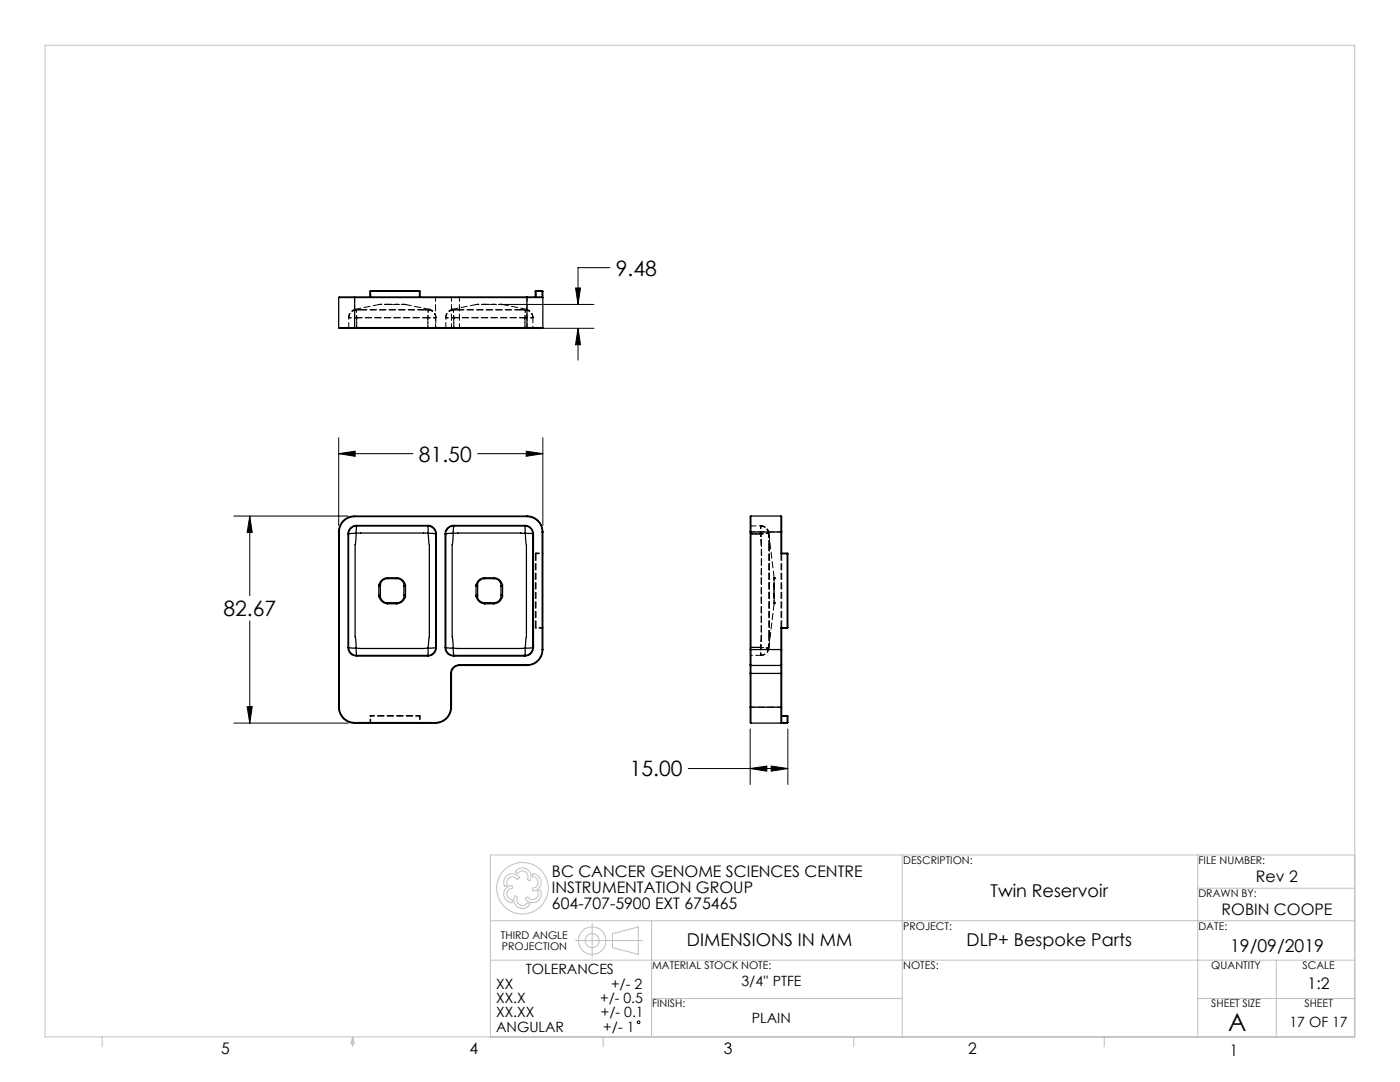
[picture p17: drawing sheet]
<svg xmlns="http://www.w3.org/2000/svg" width="279mm" height="216mm" viewBox="0 0 279 216" stroke-linecap="round" stroke-linejoin="round" font-family="sans-serif">
<defs><g id="words">
<text font-size="4.9" x="245.1" y="205.7">A</text>
<g font-size="4.2">
<text x="122.9" y="55">9.48</text>
<text x="83.6" y="92.1">81.50</text>
<text x="44.6" y="122.9">82.67</text>
<text x="125.7" y="154.9">15.00</text>
</g>
<g font-size="3.5">
<text x="197.7" y="179">Twin Reservoir</text>
<text x="137.1" y="188.9">DIMENSIONS IN MM</text>
<text x="192.9" y="188.9">DLP+ Bespoke Parts</text>
<text x="245.5" y="189.9">19/09/2019</text>
</g>
<g font-size="3.2">
<text x="110.1" y="175">BC CANCER GENOME SCIENCES CENTRE</text>
<text x="110.1" y="178.1">INSTRUMENTATION GROUP</text>
<text x="250.7" y="176">Rev 2</text>
<text x="110.1" y="181.3">604-707-5900 EXT 675465</text>
<text x="243.8" y="182.6">ROBIN COOPE</text>
<text x="261" y="197.3">1:2</text>
<text x="44.2" y="210.4">5</text>
<text x="93.7" y="210.4">4</text>
<text x="144.5" y="210.3">3</text>
<text x="193.2" y="210.3">2</text>
<text x="245.4" y="210.6">1</text>
</g>
<g font-size="2.8">
<text x="99" y="197.4">XX</text>
<text x="105" y="194.4">TOLERANCES</text>
<text x="122" y="197.4">+/- 2</text>
<text x="148" y="196.8">3/4'' PTFE</text>
<text x="99" y="200.2">XX.X</text>
<text x="99" y="203">XX.XX</text>
<text x="119.8" y="200.2">+/- 0.5</text>
<text x="119.9" y="203">+/- 0.1</text>
<text x="99" y="205.8">ANGULAR</text>
<text x="120.4" y="205.8">+/- 1</text>
<text x="150.1" y="204">PLAIN</text>
<text x="257.3" y="204.8">17 OF 17</text>
</g>
<g font-size="2.1">
<text x="180.3" y="172.4">DESCRIPTION:</text>
<text x="239.2" y="172.4">FILE NUMBER:</text>
<text x="239.2" y="179">DRAWN BY:</text>
<text x="180.3" y="185.5">PROJECT:</text>
<text x="239.2" y="185.5">DATE:</text>
<text x="100" y="187.4">THIRD ANGLE</text>
<text x="100.1" y="189.5">PROJECTION</text>
<text x="130.1" y="193.4">MATERIAL STOCK NOTE:</text>
<text x="180.3" y="193.4">NOTES:</text>
<text x="241.7" y="193.4">QUANTITY</text>
<text x="259.9" y="193.4">SCALE</text>
<text x="130.1" y="201">FINISH:</text>
<text x="241.7" y="201">SHEET SIZE</text>
<text x="260.3" y="201">SHEET</text>
</g>
</g></defs>
<g fill="none" stroke="#000" stroke-width=".2">
<path d="M114.9 57.5h1l-.5 3.2zM121.7 53.4h-6.3v7.3M99.9 60.7h18.6M106.4 65.5h12.1M115.4 65.5l.5 3.3h-1zM115.4 65.5v6.4M67.6 87.3v17.6M67.6 90.5h14.8M67.6 90.5l3.3-.5v1.1zM95.3 90.5h13M105 90l3.3 .5-3.3 .6zM108.3 87.3v17.6"/>
<path d="M46.7 103h22.8M49.8 103v15.9M49.8 103l.5 3.3h-1zM49.8 123.9v20.4M46.7 144.3h22.8M49.3 141h1l-.5 3.3zM137.4 153.4h19.8M149.7 145.5v11M149.7 153.4l3.3-.5v1zM153.9 152.9l3.3 .5-3.3 .5zM157.2 145.5v11"/>
<circle cx="127.4" cy="204" r=".27"/>
</g>
<g fill="none" stroke="#c0c0c0" stroke-width=".2">
<path d="M9 9h261.4v197.9h-261.4zM101 174.9a1.61 1.61 0 0 1 2.6 .4l-.3 .2a1.18 1.18 0 0 0-1.6-.4 1.18 1.18 0 0 0-.5 1.5l-.3 .3a1.34 1.34 0 0 1 .1-2zM101.1 177.1l.3-.2a.53 .53 0 0 1 .8-.1v.4a1.2 1.2 0 0 0-1.1 1.2 1.2 1.2 0 0 0 1.1 1.2v.4a1.54 1.54 0 0 1-1.6-2.1zM102.8 178.8l.4 .2a1.21 1.21 0 0 0 .5 1.5 1.21 1.21 0 0 0 1.6-.3l.4 .2a1.71 1.71 0 0 1-2.3 .7 1.71 1.71 0 0 1-.6-2.3zM102.9 173.8a1.68 1.68 0 0 1 2.3-.3 1.68 1.68 0 0 1 .5 2.2l-.4-.2a1.18 1.18 0 0 0-.5-1.6 1.18 1.18 0 0 0-1.6 .4l-.4-.2zM104.9 179.2l.3-.2a1.17 1.17 0 0 0 1.5 .4 1.17 1.17 0 0 0 .7-1.3l-.1-.3 .4-.2a1.56 1.56 0 0 1-.8 2.4 1.5 1.5 0 0 1-2-.8zM106.3 174.4a1.65 1.65 0 0 1 1.6 1.1 1.65 1.65 0 0 1-.5 1.8l-.3 .3a.56 .56 0 0 1-.8 .1v-.4a1.2 1.2 0 0 0 1.1-1.2 1.2 1.2 0 0 0-1.1-1.2zM180.1 170.6v36.3M239 177.2h31.4M239 170.6v36.3M270.4 170.6h-172.5v36.3M97.9 183.7h172.5"/>
<path d="M97.9 191.6h172.5M114.9 187.7h13.4M118.2 184.3v6.8M122.2 186.3l5.2-1.3v5.4l-5.2-1.3zM130 199.2h50.1M130 183.7v23.2M239 199.2h31.4M254.7 191.6v15.3M20.4 206.9v2M70.4 206.9v2M70.4 206.9l.3 1.4h-.7zM120.4 206.9v2"/>
<path d="M170.4 206.9v2M220.4 206.9v2"/>
<circle cx="104.3" cy="177.2" r="5.2"/>
<circle cx="118.2" cy="187.7" r="2.73"/>
<circle cx="118.2" cy="187.7" r="1.4"/>
</g>
<path d="M49.3 141h1l-.5 3.3zM49.8 103l.5 3.3h-1zM67.6 90.5l3.3-.5v1.1zM105 90l3.3 .5-3.3 .6zM114.9 57.5h1l-.5 3.2zM115.4 65.5l.5 3.3h-1zM149.7 153.4l3.3-.5v1zM153.9 152.9l3.3 .5-3.3 .5z" fill="#000"/>
<g fill="none" stroke="#000" stroke-width=".25">
<path d="M67.6 59.4v6M70.8 59.3h-3.1l-.1 .1M70.8 59.3v6.2M70.8 59.3h34.4M73.8 58.1h10M73.8 58.1v1.2M73.9 58h9.8M73.9 58v1.3M73.9 58l-.1 .1M83.7 58v1.3M83.7 58l.1 .1M83.8 58.1v1.2"/>
<path d="M105.2 59.3h3M105.2 59.3v6.2M106.8 58.1h1.5M106.8 58.1v1.2M107 58v1.3M107 58h1.2M107 58l-.2 .1M108.2 59.3l.1 .1h-40.7M108.2 58v1.3M108.2 58l.1 .1M108.3 58.1v7.3M67.6 65.4h40.7"/>
<path d="M67.6 65.4l.1 .1h3.1M70.8 65.5h34.4M108.3 65.4l-.1 .1h-3M67.6 106.2v34.9M67.6 106.2h.1M67.7 106.2v34.9M69.5 106.5v22.7M69.5 106.5h.1M69.6 106.5v22.7M70.8 103a3.1 3.1 0 0 0-3.2 3.2M70.8 103.1a3.1 3.1 0 0 0-3.1 3.1M70.8 103v.1"/>
<path d="M70.8 103h34.4M70.8 103.1h34.4M71.1 106.4l-.2 2.3v18.4l.2 2.2M71.1 106.4l-1.5 .1M71.1 106.4h14.3M71.2 104.8a1.69 1.69 0 0 0-1.7 1.7M71.2 105a1.68 1.68 0 0 0-1.6 1.5M71.2 105l-.1 1.4M71.2 104.8h14.2M71.2 105h14.2M71.2 104.8v.2M75.6 118.8a1.94 1.94 0 0 0 1.7 1.7h1.9"/>
<path d="M75.6 116.9h.3M75.6 118.8h.3M75.9 118.8a1.37 1.37 0 0 0 1.5 1.5M75.9 116.9v1.9M77.4 115.3h1.8a1.79 1.79 0 0 1 1.7 1.6M77.4 115.3a1.92 1.92 0 0 0-1.8 1.4v2.1M77.4 115.3v.2M77.4 115.5a1.38 1.38 0 0 0-1.5 1.4M77.4 115.5h1.8M79.2 115.5a1.37 1.37 0 0 1 1.4 1.4M79.2 115.3v.2M80.6 118.8a1.34 1.34 0 0 1-1.4 1.5"/>
<path d="M80.6 118.8h.3M80.6 116.9h.3M80.6 116.9v1.9M80.9 116.9v2.2a1.93 1.93 0 0 1-1.7 1.4M85.4 104.8a1.69 1.69 0 0 1 1.7 1.7M85.4 105a1.62 1.62 0 0 1 1.6 1.5M85.4 105v1.4M85.4 104.8v.2M85.4 106.4l.3 2.3v18.4l-.3 2.2M85.4 106.4l1.6 .1M87 106.5h.1M87 106.5v22.7"/>
<path d="M87.1 106.5v22.7M88.8 106.5v22.7M88.8 106.5h.2M89 106.5v22.7M90.5 106.4l-.3 2.3v18.4l.3 2.2M90.5 106.4l-1.5 .1M90.5 106.4h14.3M90.6 104.8a1.69 1.69 0 0 0-1.8 1.7M90.6 105a1.62 1.62 0 0 0-1.6 1.5M90.6 105l-.1 1.4M90.6 104.8h14.1M90.6 104.8v.2"/>
<path d="M90.6 105h14.1M95 118.8a1.86 1.86 0 0 0 1.7 1.7h1.9M95 116.9h.3M95 118.8h.3M95.3 118.8a1.29 1.29 0 0 0 1.4 1.5M95.3 116.9v1.9M96.7 115.3a1.77 1.77 0 0 0-1.7 1.4v2.1M96.7 115.3v.2M96.7 115.5a1.32 1.32 0 0 0-1.4 1.4M96.7 115.3h1.9M96.7 115.5h1.9M98.6 115.5a1.33 1.33 0 0 1 1.4 1.4"/>
<path d="M98.6 115.3v.2M98.6 115.3a1.79 1.79 0 0 1 1.7 1.6M100 118.8a1.37 1.37 0 0 1-1.4 1.5M100 118.8h.3M100 116.9h.3M100 116.9v1.9M100.3 116.9v2.2a1.94 1.94 0 0 1-1.7 1.4M104.7 104.8a1.75 1.75 0 0 1 1.8 1.7M104.7 105a1.62 1.62 0 0 1 1.6 1.5M104.7 105l.1 1.4M104.7 104.8v.2M104.8 106.4l.3 2.3v18.4l-.3 2.2"/>
<path d="M104.8 106.4l1.5 .1M105.2 103.1a3.1 3.1 0 0 1 3 3.1M105.2 103a3.1 3.1 0 0 1 3.1 3.2M105.2 103v.1M106.3 106.5v22.7M106.3 106.5h.2M106.5 106.5v22.7M108.2 106.2h.1M108.2 106.2v23.4M108.3 106.2v23.4M149.7 106.2h6.3M149.7 106.2v23.4"/>
<path d="M149.9 103v29.8M149.9 103l-.2 .1v3.1M149.9 103h6M155.9 103v7.5M155.9 103l.1 .1v3.1M155.9 110.5h1.3M156 110.4l-.1 .1M156 110.4h1.1M156 106.2v4.2M157.1 110.4v15M157.1 110.4l.1 .1M157.2 110.5v14.7"/>
<path d="M69.5 129.2a1.69 1.69 0 0 0 1.7 1.7M69.5 129.2h.1M69.6 129.2a1.62 1.62 0 0 0 1.6 1.6M69.6 129.2l1.5 .1M71.1 129.3h14.3M71.1 129.3l.1 1.5M71.2 130.9h14.2M71.2 130.8h14.2M71.2 130.8v.1M77.4 120.3v.2M77.4 120.3h1.8M79.2 120.3v.2"/>
<path d="M85.4 130.8v.1M85.4 129.3v1.5M87 129.2a1.62 1.62 0 0 1-1.6 1.6M87 129.2l-1.6 .1M87 129.2h.1M87.1 129.2a1.69 1.69 0 0 1-1.7 1.7M88.8 129.2a1.69 1.69 0 0 0 1.8 1.7M88.8 129.2h.2M89 129.2a1.55 1.55 0 0 0 1.6 1.6M89 129.2l1.5 .1M90 134.4v6.7M90 134.4h.1"/>
<path d="M90.1 134.4v6.7M90.5 129.3h14.3M90.5 129.3l.1 1.5M90.6 130.9h14.1M90.6 130.8v.1M90.6 130.8h14.1M91.7 132.6a1.75 1.75 0 0 0-1.7 1.8M91.7 132.8a1.55 1.55 0 0 0-1.6 1.6M91.7 132.6h13.5M91.7 132.8h13.5M91.7 132.6v.2M96.7 120.3v.2"/>
<path d="M96.7 120.3h1.9M98.6 120.5h.1M98.6 120.3v.2M104.7 130.8v.1M104.8 129.3l-.1 1.5M105.2 132.6v.2M106.3 129.2a1.55 1.55 0 0 1-1.6 1.6M106.3 129.2l-1.5 .1M106.3 129.2h.2M106.5 129.2a1.75 1.75 0 0 1-1.8 1.7M108.2 129.6a3 3 0 0 1-3 3M108.2 129.6h.1"/>
<path d="M108.3 129.6a3.2 3.2 0 0 1-3.1 3.2M149.7 129.6v3M149.7 132.6v1.8M149.7 129.6h6.3M149.7 134.4h6.3M149.7 134.4v6.7M149.7 132.6l.2 .2M149.9 132.8v11.5M149.9 132.8h6M155.9 125.2v7.6M155.9 125.2l.1 .2M155.9 132.8v11.5l.1-.1"/>
<path d="M155.9 125.2h1.3M156 129.6v3M156 132.6v1.8M156 125.4h1.1M156 132.6l-.1 .2M156 125.4v4.2M156 134.4v6.7M157.2 125.2l-.1 .2M67.6 141.1a3.1 3.1 0 0 0 3.2 3.2M67.6 141.1h.1M67.7 141.1a3.1 3.1 0 0 0 3.1 3.1M70.8 144.2v.1"/>
<path d="M70.8 144.2h16.1M70.8 144.3h16.1M86.9 144.2v.1M90 141.1a3.1 3.1 0 0 1-3.1 3.1M90 141.1h.1M90.1 141.1a3.2 3.2 0 0 1-3.2 3.2M149.7 141.1v3.1l.2 .1M149.7 141.1h6.3M149.9 144.3h7.2M156 141.1v3.1M156 144.2h1.2M156 142.9h1.2"/>
<path d="M156 142.8h1.1M157.1 142.8v1.5M157.1 142.8l.1 .1M157.2 142.9v1.3M157.2 144.2l-.1 .1"/>
</g>
<g fill="none" stroke="#000" stroke-width=".2" stroke-dasharray="1.3 .6">
<path d="M70.8 59.4v-.2M74 58v.1M74 59.4l-.1-.2M83.7 58v.1M83.9 59.2l-.2 .2M86.9 59.2v.2M90 59.2l.1 .2M91.7 59.2v.2M105.2 59.2v.2M107 58v.1M108.2 58v.1M69.6 65.4l-.1 .1"/>
<path d="M69.6 63.4v-.1v.1M70.8 65.4v.1M70.9 61.7l.2 .1M70.9 61.7h.1M71.1 61.8l-.2-.1M71.2 65.4v.1M71.2 65.5v-.1M75.6 60.8h.1M75.9 60.7h.1M75.9 60.7l-.3 .1M77.3 60.7h.1M77.4 60.7h.1"/>
<path d="M79.2 60.7h.1M80.6 60.7h.1M80.9 60.8h.1M80.9 60.8l-.3-.1M85.4 65.4v.1M85.4 65.5v-.1M85.5 61.8l.2-.1M85.7 61.7l-.2 .1M85.7 61.7h.1M86.9 65.4v.1M87 63.4v-.1M87.1 65.5l-.1-.1"/>
<path d="M88.9 65.5l.1-.1M89 63.3v.1M90 65.5l.1-.1M90.2 61.7l.3 .1M90.2 61.7h.1M90.5 61.8l-.3-.1M90.6 65.4v.1M90.6 65.5v-.1M91.7 65.5v-.1M95 60.8h.1M95.3 60.7h.1M95.3 60.7l-.3 .1"/>
<path d="M96.7 60.7h.1M96.8 60.7h.1M98.6 60.7h.1M100 60.7h.1M100.3 60.8h.1M100.3 60.8l-.3-.1M104.8 65.4v.1M104.8 65.5v-.1M104.8 61.8l.3-.1M105.1 61.7l-.3 .1M105.1 61.7h.1M105.2 65.5v-.1"/>
<path d="M106.4 65.4l.1 .1M106.4 63.4v-.1M67.6 106.1h.1M70.8 102.9v.2M105.2 102.9v.2M107 110.4l-.1 .1M107 110.5h-.1M107 110.4v.1M108.2 110.4l.2 .1M108.4 106.1h-.2M108.4 110.5h-.2M149.8 106.5h.1"/>
<path d="M149.9 104.9l-.1-.1M149.9 106.5h-.1M149.9 106.1h-.1M151.8 104.9h.1M153.4 106.4v-.1M153.4 106.3v.1M153.4 106.3h.1M153.5 108.7v18.3M154.5 116.9v-.2M154.5 119v-.2M154.5 118.8v.2M154.5 116.7v.2"/>
<path d="M154.5 115.3h.1M154.5 115.3v.1M154.5 115.3l-1.1-9M154.5 115.4h.1M154.5 116.9h.1M154.5 118.8h.1M155.9 106.1h.1M156 110.4v.1M157.3 110.5h-.2M90 134.4h.1M91.7 132.6v.2M105.2 132.6v.2"/>
<path d="M106.9 125.2l.1 .2M107 125.2h-.1M107 125.2v.2M108.2 129.6h.2M108.4 125.2l-.2 .2M108.4 125.2h-.2M149.8 130.9l.1-.1M149.8 129.2h.1M149.9 129.2h-.1M151.8 130.8h.1M153.4 129.3v.1M153.4 129.4v-.1"/>
<path d="M153.4 129.4h.1M153.4 129.4l1.1-9M153.5 127v-18.3M154.5 120.4h.1M154.5 120.3h.1M154.5 120.3v.1M156 125.2v.2M157.3 125.2h-.2M67.6 141.1h.1M70.8 144.3v-.1M74 144.3l-.1-.1M74 142.8l-.1 .1"/>
<path d="M74 142.9h-.1M74 142.8v.1M74 144.2v.1M83.7 142.8v.1M83.7 144.2v.1M83.9 144.2l-.2 .1M83.9 142.9l-.2-.1M83.9 142.9h-.2M86.9 144.2v.1M90 141.1h.1M149.9 141.1h-.1M155.9 141.1h.1"/>
<path d="M157.3 144.2h-.2M157.3 142.9h-.2"/>
</g>
<g fill="none" stroke="#000" stroke-width=".2" stroke-dasharray="1.3 .6" stroke-dashoffset=".5">
<path d="M86.9 59.4v6M90.1 59.4v6M105.2 59.4v6M69.6 63.3a1.59 1.59 0 0 1 1.3-1.6M70.8 65.4v-6M71.1 61.8h.9M72 61.8h-.9M84.6 61.8h.9M85.5 61.8h-.9M87 63.3a1.59 1.59 0 0 0-1.3-1.6M90.2 61.7a1.59 1.59 0 0 0-1.2 1.6M90.5 61.8h.9"/>
<path d="M91.4 61.8h-.9M91.7 65.4v-6M103.9 61.8h.9M104.8 61.8h-.9M106.4 63.3a1.59 1.59 0 0 0-1.3-1.6M149.9 106.1h6M74 142.8h9.7M74 142.9h9.7M155.9 141.1h-6"/>
</g>
<path d="M155.9 110.5v14.7M106.9 125.2v-14.7M107 125.2v-14.7M156 125.2v-14.7" fill="none" stroke="#000" stroke-width=".2" stroke-dasharray="1.3 .6" stroke-dashoffset="-.1"/>
<g fill="none" stroke="#000" stroke-width=".2" stroke-dasharray="1.3 .6" stroke-dashoffset=".6">
<path d="M74 59.4v-1.3M83.7 58.1v1.3M107 59.2v-1.1M108.2 58.1v1.1M107 110.4h1.2M107 110.5h1.2M156 110.5h1.1M108.2 125.4h-1.2M108.2 125.2h-1.2M157.1 125.2h-1.1M73.9 144.2v-1.3M74 144.2v-1.3"/>
<path d="M83.7 142.9v1.3M83.9 142.9v1.3M156 142.9h1.1M157.1 144.2h-1.1"/>
</g>
<g fill="none" stroke="#000" stroke-width=".2" stroke-dasharray="1.3 .6" stroke-dashoffset=".8">
<path d="M69.6 63.4h1.6M71.1 61.8l.1 1.6M71.2 63.4l-.1-1.6M71.2 63.4h-1.6M75.6 60.8l1.7-.1M77.3 60.7h-1.5M79.3 60.7l1.6 .1M80.8 60.7h-1.5M85.4 63.4l.1-1.6M85.4 63.4h1.6M85.5 61.8l-.1 1.6M87 63.4h-1.6"/>
<path d="M89 63.4h1.6M90.5 61.8l.1 1.6M90.6 63.4l-.1-1.6M90.6 63.4h-1.6M95 60.8l1.7-.1M96.7 60.7h-1.5M98.6 60.7l1.7 .1M100.2 60.7h-1.6M104.8 63.4v-1.6M104.8 63.4h1.6M104.8 61.8v1.6M106.4 63.4h-1.6"/>
<path d="M151.8 104.9v1.6M151.8 106.5l1.6-.1M151.8 106.5v-1.6M153.4 106.4l-1.6 .1M151.8 129.2v1.6M151.8 129.2l1.6 .1M151.8 130.8v-1.6M153.4 129.3l-1.6-.1"/>
</g>
<path d="M71.2 63.4h14.2M85.4 63.4h-14.2M90.6 63.4h14.2M104.8 63.4h-14.2" fill="none" stroke="#000" stroke-width=".2" stroke-dasharray="1.3 .6" stroke-dashoffset=".2"/>
<g fill="none" stroke="#000" stroke-width=".2" stroke-dasharray="1.3 .6" stroke-dashoffset="1">
<path d="M69.6 63.4v2M71.2 65.4v-2M71.2 63.4v2M85.4 63.4v2M85.4 65.4v-2M87 65.4v-2M89 63.4v2M90.6 65.4v-2M90.6 63.4v2M104.8 63.4v2M104.8 65.4v-2M106.4 65.4v-2"/>
<path d="M149.9 106.5h1.9M151.8 104.9h-1.9M151.8 106.5h-1.9M149.9 130.8h1.9M149.9 129.2h1.9M151.8 129.2h-1.9"/>
</g>
<path d="M72 61.8h12.6M75.6 60.8l-4.7 .9M84.6 61.8h-12.6M85.7 61.7l-4.8-.9M91.4 61.8h12.5M95 60.8l-4.8 .9M103.9 61.8h-12.5M105.1 61.7l-4.8-.9" fill="none" stroke="#000" stroke-width=".2" stroke-dasharray="1.3 .6" stroke-dashoffset=".1"/>
<path d="M77.4 60.7h1.8M79.2 60.7h-1.8M96.8 60.7h1.8M98.6 60.7h-1.8M154.5 118.8v-1.9M154.5 116.9v1.9" fill="none" stroke="#000" stroke-width=".2" stroke-dasharray="1.3 .6" stroke-dashoffset=".9"/>
<path d="M69.6 63.4a1.58 1.58 0 0 1 1.5-1.6M85.5 61.8a1.58 1.58 0 0 1 1.5 1.6M89 63.4a1.58 1.58 0 0 1 1.5-1.6M104.8 61.8a1.58 1.58 0 0 1 1.6 1.6M151.8 104.9a1.59 1.59 0 0 1 1.6 1.5M151.8 104.9a1.59 1.59 0 0 1 1.6 1.4M153.4 106.4l.1 2.3M153.5 108.7l-.1-2.3M153.4 129.3l.1-2.3M153.4 129.3a1.59 1.59 0 0 1-1.6 1.5M153.4 129.4a1.59 1.59 0 0 1-1.6 1.4M153.5 127l-.1 2.3" fill="none" stroke="#000" stroke-width=".2" stroke-dasharray="1.3 .6" stroke-dashoffset=".4"/>
<path d="M77.4 60.7h-1.4M80.6 60.7h-1.4M96.8 60.7h-1.5M100 60.7h-1.4M151.8 106.5l.2 4.1v16l-.2 2.6M154.5 116.7v-1.4M154.5 119v1.4M154.5 115.3v1.4M154.5 116.9v-1.5M151.8 129.2l.2-2.6v-17.5l-.2-2.6M154.5 120.4v-1.4M154.5 120.3v-1.5" fill="none" stroke="#000" stroke-width=".2" stroke-dasharray="1.3 .6" stroke-dashoffset=".7"/>
<use href="#words"/>
</svg>
